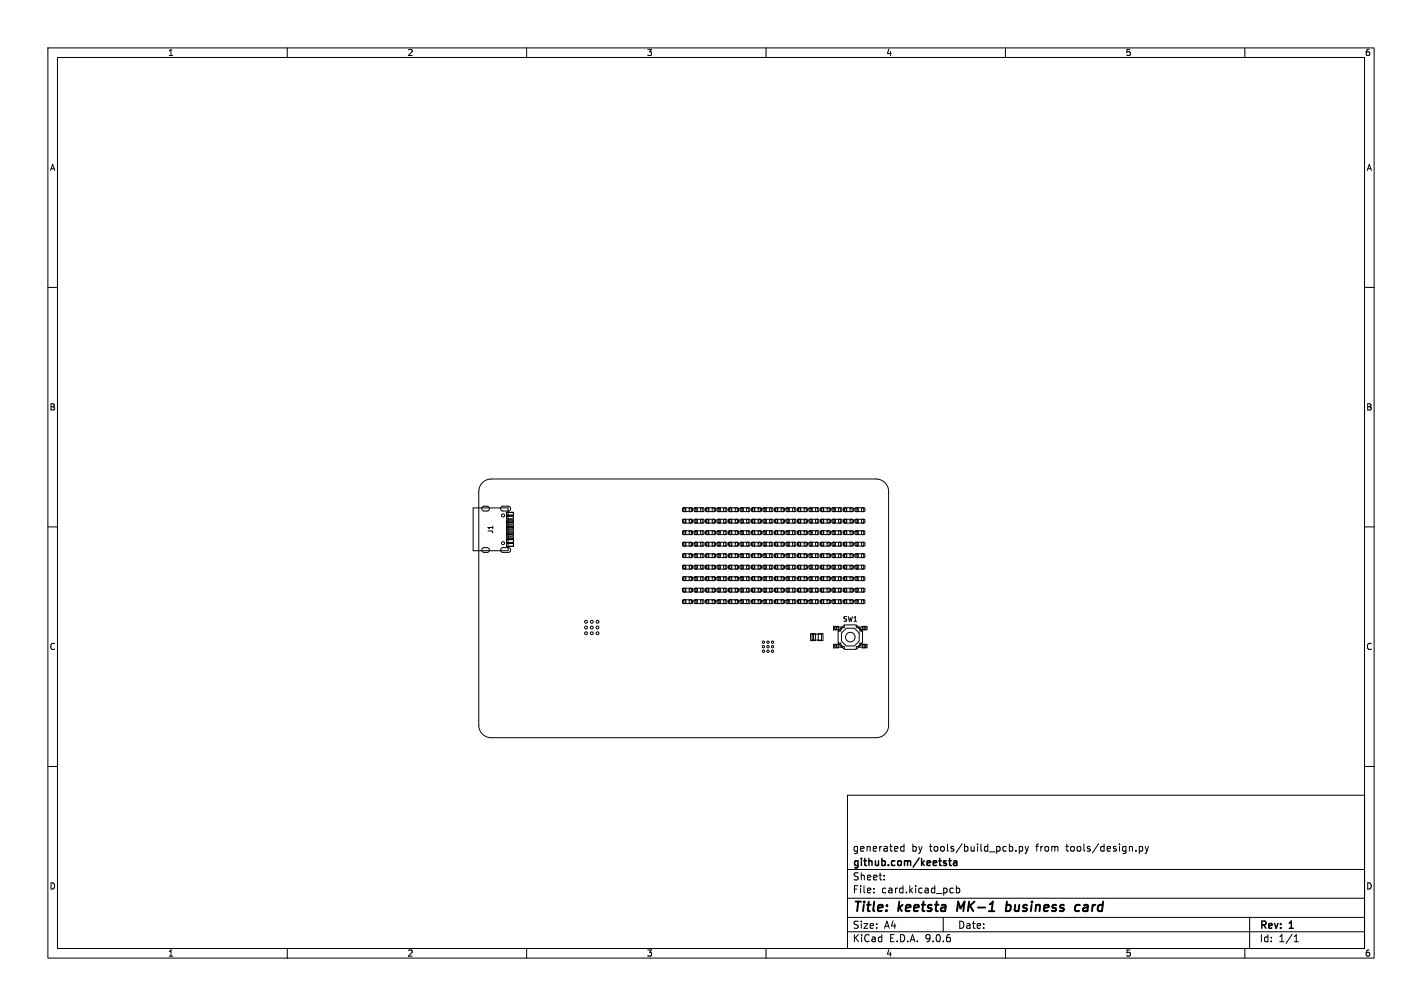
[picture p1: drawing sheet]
<svg xmlns="http://www.w3.org/2000/svg" width="297mm" height="210mm" viewBox="0 0 297 210" stroke-linecap="round" stroke-linejoin="round" font-family="sans-serif">
<defs><g id="words">
<g font-size="2.8">
<text x="178" y="190.9">Title:</text>
<text x="187.7" y="190.9">keetsta</text>
<text x="200.7" y="190.9">MK-1</text>
<text x="211.7" y="190.9">business</text>
<text x="227" y="190.9">card</text>
</g>
<g font-size="2.1">
<text x="178" y="178">generated</text>
<text x="190.4" y="178">by</text>
<text x="194.2" y="178">tools/build_pcb.py</text>
<text x="216.5" y="178">from</text>
<text x="223" y="178">tools/design.py</text>
<text x="178" y="184">Sheet:</text>
<text x="178" y="181.2">github.com/keetsta</text>
<text x="178" y="186.7">File:</text>
<text x="184.1" y="186.7">card.kicad_pcb</text>
<text x="178" y="196.9">KiCad</text>
<text x="178" y="194.1">Size:</text>
<text x="184.7" y="194.1">A4</text>
<text x="185.7" y="196.9">E.D.A.</text>
<text x="193.3" y="196.9">9.0.6</text>
<text x="200" y="194.1">Date:</text>
<text x="263" y="194.3">Rev:</text>
<text x="263" y="196.9">Id:</text>
<text x="267.1" y="196.9">1/1</text>
<text x="269.4" y="194.3">1</text>
</g>
<g font-size="1.8">
<text x="35" y="11.9">1</text>
<text x="85" y="11.9">2</text>
<text x="135" y="11.9">3</text>
<text x="185" y="11.9">4</text>
<text x="235" y="11.9">5</text>
<text x="285" y="11.9">6</text>
<text x="10.3" y="35.9">A</text>
<text x="285.4" y="35.9">A</text>
<text x="10.3" y="85.9">B</text>
<text x="285.3" y="85.9">B</text>
<text x="10.3" y="135.9">C</text>
<text x="285.3" y="135.9">C</text>
<text x="10.3" y="185.9">D</text>
<text x="285.3" y="185.9">D</text>
<text x="35" y="199.9">1</text>
<text x="85" y="199.9">2</text>
<text x="135" y="199.9">3</text>
<text x="185" y="199.9">4</text>
<text x="235" y="199.9">5</text>
<text x="285" y="199.9">6</text>
</g>
<g font-size="1.4">
<text x="103.2" y="111.5" transform="rotate(-90 103.2 111.5)">J1</text>
<text x="176" y="130">SW1</text>
</g>
</g></defs>
<g fill="none" stroke="#000" stroke-width=".21">
<path d="M10 10h277v190h-277zM12 12h273v186h-273zM60 10v2M110 10v2M160 10v2M210 10v2M260 10v2M10 60h2M285 60h2M10 110h2M98.8 106h7.3v9h-7.3zM100.8 100.8a2.6 2.6 0 0 1 1.8-.8h80.4a2.6 2.6 0 0 1 2.6 2.6v48.8a2.6 2.6 0 0 1-2.6 2.6h-80.4a2.6 2.6 0 0 1-2.6-2.6v-48.8a2.6 2.6 0 0 1 .8-1.8z"/>
<path d="M100.8 105.8l.3-.1h.8l.3 .3v.4l-.4 .3-.9-.1-.3-.3zM100.8 114.5l.3-.2 .8 .1 .3 .2v.4l-.4 .3h-.9l-.3-.4zM104.7 105.8l.3-.1h1.3l.3 .2v.4l-.4 .4h-1.3l-.3-.4zM104.7 114.5l.3-.2h1.3l.3 .3v.3l-.4 .4h-1.3l-.3-.4zM105.8 107h1.4v.6h-1.4zM105.8 107.8h1.4v.6h-1.4zM105.8 109.1h1.4v.3h-1.4zM105.8 110.1h1.4v.3h-1.4zM105.8 110.6h1.4v.3h-1.4zM105.8 111.6h1.4v.3h-1.4zM105.8 112.7h1.4v.6h-1.4zM105.8 113.5h1.4v.6h-1.4z"/>
<path d="M105.8 112.1h1.4v.3h-1.4zM105.8 111.1h1.4v.3h-1.4zM105.8 109.6h1.4v.3h-1.4zM105.8 108.6h1.4v.3h-1.4zM142.6 106.1h.6v.6h-.6zM142.6 110.9h.6v.6h-.6zM142.6 113.3h.6v.6h-.6zM142.6 118.1h.6v.6h-.6zM142.6 108.5h.6v.6h-.6zM142.6 115.7h.6v.6h-.6zM142.8 106h1.6v.8h-1.6zM142.8 110.8h1.6v.8h-1.6z"/>
<path d="M142.8 113.2h1.6v.8h-1.6zM142.8 118h1.6v.8h-1.6zM142.8 108.4h1.6v.8h-1.6zM142.8 115.6h1.6v.8h-1.6zM143.2 106v.8M143.2 108.4v.8M143.2 110.8v.8M143.2 113.2v.8M143.2 115.6v.8M143.2 118v.8M144 106.1h.6v.6h-.6zM144 110.9h.6v.6h-.6z"/>
<path d="M144 113.3h.6v.6h-.6zM144 118.1h.6v.6h-.6zM144 108.5h.6v.6h-.6zM144 115.7h.6v.6h-.6zM145 108.5h.6v.6h-.6zM145 106.1h.6v.6h-.6zM145 118.1h.6v.6h-.6zM145 115.7h.6v.6h-.6zM145 113.3h.6v.6h-.6zM145 110.9h.6v.6h-.6zM145.2 108.4h1.6v.8h-1.6zM145.2 106h1.6v.8h-1.6z"/>
<path d="M145.2 118h1.6v.8h-1.6zM145.2 115.6h1.6v.8h-1.6zM145.2 113.2h1.6v.8h-1.6zM145.2 110.8h1.6v.8h-1.6zM145.5 106v.8M145.5 108.4v.8M145.5 110.8v.8M145.5 113.2v.8M145.5 115.6v.8M145.5 118v.8M146.4 108.5h.6v.6h-.6zM146.4 106.1h.6v.6h-.6z"/>
<path d="M146.4 118.1h.6v.6h-.6zM146.4 115.7h.6v.6h-.6zM146.4 113.3h.6v.6h-.6zM146.4 110.9h.6v.6h-.6zM147.4 113.3h.6v.6h-.6zM147.4 108.5h.6v.6h-.6zM147.4 115.7h.6v.6h-.6zM147.4 110.9h.6v.6h-.6zM147.4 106.1h.6v.6h-.6zM147.4 118.1h.6v.6h-.6zM147.6 113.2h1.6v.8h-1.6zM147.6 108.4h1.6v.8h-1.6z"/>
<path d="M147.6 115.6h1.6v.8h-1.6zM147.6 110.8h1.6v.8h-1.6zM147.6 106h1.6v.8h-1.6zM147.6 118h1.6v.8h-1.6zM147.9 106v.8M147.9 108.4v.8M147.9 110.8v.8M147.9 113.2v.8M147.9 115.6v.8M147.9 118v.8M148.8 113.3h.6v.6h-.6zM148.8 108.5h.6v.6h-.6z"/>
<path d="M148.8 115.7h.6v.6h-.6zM148.8 110.9h.6v.6h-.6zM148.8 106.1h.6v.6h-.6zM148.8 118.1h.6v.6h-.6zM149.8 118.1h.6v.6h-.6zM149.8 113.3h.6v.6h-.6zM149.8 108.5h.6v.6h-.6zM149.8 106.1h.6v.6h-.6zM149.8 110.9h.6v.6h-.6zM149.8 115.7h.6v.6h-.6zM150 118h1.6v.8h-1.6zM150 113.2h1.6v.8h-1.6z"/>
<path d="M150 108.4h1.6v.8h-1.6zM150 106h1.6v.8h-1.6zM150 110.8h1.6v.8h-1.6zM150 115.6h1.6v.8h-1.6zM150.3 106v.8M150.3 108.4v.8M150.3 110.8v.8M150.3 113.2v.8M150.3 115.6v.8M150.3 118v.8M151.2 118.1h.6v.6h-.6zM151.2 113.3h.6v.6h-.6z"/>
<path d="M151.2 108.5h.6v.6h-.6zM151.2 106.1h.6v.6h-.6zM151.2 110.9h.6v.6h-.6zM151.2 115.7h.6v.6h-.6zM152.2 115.7h.6v.6h-.6zM152.2 118.1h.6v.6h-.6zM152.2 113.3h.6v.6h-.6zM152.2 110.9h.6v.6h-.6zM152.2 108.5h.6v.6h-.6zM152.2 106.1h.6v.6h-.6zM152.4 115.6h1.6v.8h-1.6zM152.4 118h1.6v.8h-1.6z"/>
<path d="M152.4 113.2h1.6v.8h-1.6zM152.4 110.8h1.6v.8h-1.6zM152.4 108.4h1.6v.8h-1.6zM152.4 106h1.6v.8h-1.6zM152.8 106v.8M152.8 108.4v.8M152.8 110.8v.8M152.8 113.2v.8M152.8 115.6v.8M152.8 118v.8M153.6 115.7h.6v.6h-.6zM153.6 118.1h.6v.6h-.6z"/>
<path d="M153.6 113.3h.6v.6h-.6zM153.6 110.9h.6v.6h-.6zM153.6 108.5h.6v.6h-.6zM153.6 106.1h.6v.6h-.6zM154.6 115.7h.6v.6h-.6zM154.6 110.9h.6v.6h-.6zM154.6 118.1h.6v.6h-.6zM154.6 113.3h.6v.6h-.6zM154.6 106.1h.6v.6h-.6zM154.6 108.5h.6v.6h-.6zM154.8 115.6h1.6v.8h-1.6zM154.8 110.8h1.6v.8h-1.6z"/>
<path d="M154.8 118h1.6v.8h-1.6zM154.8 113.2h1.6v.8h-1.6zM154.8 106h1.6v.8h-1.6zM154.8 108.4h1.6v.8h-1.6zM155.1 106v.8M155.1 108.4v.8M155.1 110.8v.8M155.1 113.2v.8M155.1 115.6v.8M155.1 118v.8M156 115.7h.6v.6h-.6zM156 110.9h.6v.6h-.6z"/>
<path d="M156 118.1h.6v.6h-.6zM156 113.3h.6v.6h-.6zM156 106.1h.6v.6h-.6zM156 108.5h.6v.6h-.6zM157 115.7h.6v.6h-.6zM157 108.5h.6v.6h-.6zM157 118.1h.6v.6h-.6zM157 113.3h.6v.6h-.6zM157 110.9h.6v.6h-.6zM157 106.1h.6v.6h-.6zM157.2 115.6h1.6v.8h-1.6zM157.2 108.4h1.6v.8h-1.6z"/>
<path d="M157.2 118h1.6v.8h-1.6zM157.2 113.2h1.6v.8h-1.6zM157.2 110.8h1.6v.8h-1.6zM157.2 106h1.6v.8h-1.6zM157.5 106v.8M157.5 108.4v.8M157.5 110.8v.8M157.5 113.2v.8M157.5 115.6v.8M157.5 118v.8M158.4 115.7h.6v.6h-.6zM158.4 108.5h.6v.6h-.6z"/>
<path d="M158.4 118.1h.6v.6h-.6zM158.4 113.3h.6v.6h-.6zM158.4 110.9h.6v.6h-.6zM158.4 106.1h.6v.6h-.6zM159.4 118.1h.6v.6h-.6zM159.4 108.5h.6v.6h-.6zM159.4 106.1h.6v.6h-.6zM159.4 113.3h.6v.6h-.6zM159.4 115.7h.6v.6h-.6zM159.4 110.9h.6v.6h-.6zM159.6 118h1.6v.8h-1.6zM159.6 108.4h1.6v.8h-1.6z"/>
<path d="M159.6 106h1.6v.8h-1.6zM159.6 113.2h1.6v.8h-1.6zM159.6 115.6h1.6v.8h-1.6zM159.6 110.8h1.6v.8h-1.6zM159.9 106v.8M159.9 108.4v.8M159.9 110.8v.8M159.9 113.2v.8M159.9 115.6v.8M159.9 118v.8M160.8 118.1h.6v.6h-.6zM160.8 108.5h.6v.6h-.6z"/>
<path d="M160.8 106.1h.6v.6h-.6zM160.8 113.3h.6v.6h-.6zM160.8 115.7h.6v.6h-.6zM160.8 110.9h.6v.6h-.6zM161.8 113.3h.6v.6h-.6zM161.8 115.7h.6v.6h-.6zM161.8 106.1h.6v.6h-.6zM161.8 110.9h.6v.6h-.6zM161.8 108.5h.6v.6h-.6zM161.8 118.1h.6v.6h-.6zM162 113.2h1.6v.8h-1.6zM162 115.6h1.6v.8h-1.6z"/>
<path d="M162 106h1.6v.8h-1.6zM162 110.8h1.6v.8h-1.6zM162 108.4h1.6v.8h-1.6zM162 118h1.6v.8h-1.6zM162.4 106v.8M162.4 108.4v.8M162.4 110.8v.8M162.4 113.2v.8M162.4 115.6v.8M162.4 118v.8M163.2 113.3h.6v.6h-.6zM163.2 115.7h.6v.6h-.6z"/>
<path d="M163.2 106.1h.6v.6h-.6zM163.2 110.9h.6v.6h-.6zM163.2 108.5h.6v.6h-.6zM163.2 118.1h.6v.6h-.6zM164.2 115.7h.6v.6h-.6zM164.2 113.3h.6v.6h-.6zM164.2 106.1h.6v.6h-.6zM164.2 118.1h.6v.6h-.6zM164.2 110.9h.6v.6h-.6zM164.2 108.5h.6v.6h-.6zM164.4 115.6h1.6v.8h-1.6zM164.4 113.2h1.6v.8h-1.6z"/>
<path d="M164.4 106h1.6v.8h-1.6zM164.4 118h1.6v.8h-1.6zM164.4 110.8h1.6v.8h-1.6zM164.4 108.4h1.6v.8h-1.6zM164.7 106v.8M164.7 108.4v.8M164.7 110.8v.8M164.7 113.2v.8M164.7 115.6v.8M164.7 118v.8M165.6 115.7h.6v.6h-.6zM165.6 113.3h.6v.6h-.6z"/>
<path d="M165.6 106.1h.6v.6h-.6zM165.6 118.1h.6v.6h-.6zM165.6 110.9h.6v.6h-.6zM165.6 108.5h.6v.6h-.6zM166.6 110.9h.6v.6h-.6zM166.6 118.1h.6v.6h-.6zM166.6 113.3h.6v.6h-.6zM166.6 115.7h.6v.6h-.6zM166.6 106.1h.6v.6h-.6zM166.6 108.5h.6v.6h-.6zM166.8 110.8h1.6v.8h-1.6zM166.8 118h1.6v.8h-1.6z"/>
<path d="M166.8 113.2h1.6v.8h-1.6zM166.8 115.6h1.6v.8h-1.6zM166.8 106h1.6v.8h-1.6zM166.8 108.4h1.6v.8h-1.6zM167.1 106v.8M167.1 108.4v.8M167.1 110.8v.8M167.1 113.2v.8M167.1 115.6v.8M167.1 118v.8M168 110.9h.6v.6h-.6zM168 118.1h.6v.6h-.6z"/>
<path d="M168 113.3h.6v.6h-.6zM168 115.7h.6v.6h-.6zM168 106.1h.6v.6h-.6zM168 108.5h.6v.6h-.6zM169 108.5h.6v.6h-.6zM169 113.3h.6v.6h-.6zM169 118.1h.6v.6h-.6zM169 106.1h.6v.6h-.6zM169 110.9h.6v.6h-.6zM169 115.7h.6v.6h-.6zM169.2 108.4h1.6v.8h-1.6zM169.2 113.2h1.6v.8h-1.6z"/>
<path d="M169.2 118h1.6v.8h-1.6zM169.2 106h1.6v.8h-1.6zM169.2 110.8h1.6v.8h-1.6zM169.2 115.6h1.6v.8h-1.6zM169.5 106v.8M169.5 108.4v.8M169.5 110.8v.8M169.5 113.2v.8M169.5 115.6v.8M169.5 118v.8M170.4 108.5h.6v.6h-.6zM170.4 113.3h.6v.6h-.6z"/>
<path d="M170.4 118.1h.6v.6h-.6zM170.4 106.1h.6v.6h-.6zM170.4 110.9h.6v.6h-.6zM170.4 115.7h.6v.6h-.6zM171.4 106.1h.6v.6h-.6zM171.4 115.7h.6v.6h-.6zM171.4 108.5h.6v.6h-.6zM171.4 118.1h.6v.6h-.6zM171.4 113.3h.6v.6h-.6zM171.4 110.9h.6v.6h-.6zM171.6 106h1.6v.8h-1.6zM171.6 115.6h1.6v.8h-1.6z"/>
<path d="M171.6 108.4h1.6v.8h-1.6zM171.6 118h1.6v.8h-1.6zM171.6 113.2h1.6v.8h-1.6zM171.6 110.8h1.6v.8h-1.6zM172 106v.8M172 108.4v.8M172 110.8v.8M172 113.2v.8M172 115.6v.8M172 118v.8M172.8 106.1h.6v.6h-.6zM172.8 115.7h.6v.6h-.6z"/>
<path d="M172.8 108.5h.6v.6h-.6zM172.8 118.1h.6v.6h-.6zM172.8 113.3h.6v.6h-.6zM172.8 110.9h.6v.6h-.6zM173.8 118.1h.6v.6h-.6zM173.8 106.1h.6v.6h-.6zM173.8 110.9h.6v.6h-.6zM173.8 115.7h.6v.6h-.6zM173.8 113.3h.6v.6h-.6zM173.8 108.5h.6v.6h-.6zM174 118h1.6v.8h-1.6zM174 106h1.6v.8h-1.6z"/>
<path d="M174 110.8h1.6v.8h-1.6zM174 115.6h1.6v.8h-1.6zM174 113.2h1.6v.8h-1.6zM174 108.4h1.6v.8h-1.6zM174.4 106v.8M174.4 108.4v.8M174.4 110.8v.8M174.4 113.2v.8M174.4 115.6v.8M174.4 118v.8M175.2 118.1h.6v.6h-.6zM175.2 106.1h.6v.6h-.6z"/>
<path d="M175.2 110.9h.6v.6h-.6zM175.2 115.7h.6v.6h-.6zM175.2 113.3h.6v.6h-.6zM175.2 108.5h.6v.6h-.6zM176.2 110.9h.6v.6h-.6zM176.2 108.5h.6v.6h-.6zM176.2 118.1h.6v.6h-.6zM176.2 106.1h.6v.6h-.6zM176.2 113.3h.6v.6h-.6zM176.2 115.7h.6v.6h-.6zM176.4 110.8h1.6v.8h-1.6zM176.4 108.4h1.6v.8h-1.6z"/>
<path d="M176.4 118h1.6v.8h-1.6zM176.4 106h1.6v.8h-1.6zM176.4 113.2h1.6v.8h-1.6zM176.4 115.6h1.6v.8h-1.6zM176.8 106v.8M176.8 108.4v.8M176.8 110.8v.8M176.8 113.2v.8M176.8 115.6v.8M176.8 118v.8M177.6 110.9h.6v.6h-.6zM177.6 108.5h.6v.6h-.6z"/>
<path d="M177.6 118.1h.6v.6h-.6zM177.6 106.1h.6v.6h-.6zM177.6 113.3h.6v.6h-.6zM177.6 115.7h.6v.6h-.6zM178.6 106.1h.6v.6h-.6zM178.6 118.1h.6v.6h-.6zM178.6 113.3h.6v.6h-.6zM178.6 108.5h.6v.6h-.6zM178.6 115.7h.6v.6h-.6zM178.6 110.9h.6v.6h-.6zM178.8 106h1.6v.8h-1.6zM178.8 118h1.6v.8h-1.6z"/>
<path d="M178.8 113.2h1.6v.8h-1.6zM178.8 108.4h1.6v.8h-1.6zM178.8 115.6h1.6v.8h-1.6zM178.8 110.8h1.6v.8h-1.6zM179.1 106v.8M179.1 108.4v.8M179.1 110.8v.8M179.1 113.2v.8M179.1 115.6v.8M179.1 118v.8M180 106.1h.6v.6h-.6zM180 118.1h.6v.6h-.6z"/>
<path d="M180 113.3h.6v.6h-.6zM180 108.5h.6v.6h-.6zM180 115.7h.6v.6h-.6zM180 110.9h.6v.6h-.6zM285 110h2M142.6 122.9h.6v.6h-.6zM142.6 120.5h.6v.6h-.6zM142.6 125.3h.6v.6h-.6zM142.8 122.8h1.6v.8h-1.6zM142.8 120.4h1.6v.8h-1.6zM142.8 125.2h1.6v.8h-1.6zM143.2 120.4v.8"/>
<path d="M143.2 122.8v.8M143.2 125.2v.8M144 122.9h.6v.6h-.6zM144 120.5h.6v.6h-.6zM144 125.3h.6v.6h-.6zM145 125.3h.6v.6h-.6zM145 120.5h.6v.6h-.6zM145 122.9h.6v.6h-.6zM145.2 125.2h1.6v.8h-1.6zM145.2 120.4h1.6v.8h-1.6zM145.2 122.8h1.6v.8h-1.6zM145.5 120.4v.8"/>
<path d="M145.5 122.8v.8M145.5 125.2v.8M146.4 125.3h.6v.6h-.6zM146.4 120.5h.6v.6h-.6zM146.4 122.9h.6v.6h-.6zM147.4 120.5h.6v.6h-.6zM147.4 125.3h.6v.6h-.6zM147.4 122.9h.6v.6h-.6zM147.6 120.4h1.6v.8h-1.6zM147.6 125.2h1.6v.8h-1.6zM147.6 122.8h1.6v.8h-1.6zM147.9 120.4v.8"/>
<path d="M147.9 122.8v.8M147.9 125.2v.8M148.8 120.5h.6v.6h-.6zM148.8 125.3h.6v.6h-.6zM148.8 122.9h.6v.6h-.6zM149.8 125.3h.6v.6h-.6zM149.8 120.5h.6v.6h-.6zM149.8 122.9h.6v.6h-.6zM150 125.2h1.6v.8h-1.6zM150 120.4h1.6v.8h-1.6zM150 122.8h1.6v.8h-1.6zM150.3 120.4v.8"/>
<path d="M150.3 122.8v.8M150.3 125.2v.8M151.2 125.3h.6v.6h-.6zM151.2 120.5h.6v.6h-.6zM151.2 122.9h.6v.6h-.6zM152.2 120.5h.6v.6h-.6zM152.2 125.3h.6v.6h-.6zM152.2 122.9h.6v.6h-.6zM152.4 120.4h1.6v.8h-1.6zM152.4 125.2h1.6v.8h-1.6zM152.4 122.8h1.6v.8h-1.6zM152.8 120.4v.8"/>
<path d="M152.8 122.8v.8M152.8 125.2v.8M153.6 120.5h.6v.6h-.6zM153.6 125.3h.6v.6h-.6zM153.6 122.9h.6v.6h-.6zM154.6 122.9h.6v.6h-.6zM154.6 125.3h.6v.6h-.6zM154.6 120.5h.6v.6h-.6zM154.8 122.8h1.6v.8h-1.6zM154.8 125.2h1.6v.8h-1.6zM154.8 120.4h1.6v.8h-1.6zM155.1 120.4v.8"/>
<path d="M155.1 122.8v.8M155.1 125.2v.8M156 122.9h.6v.6h-.6zM156 125.3h.6v.6h-.6zM156 120.5h.6v.6h-.6zM157 125.3h.6v.6h-.6zM157 120.5h.6v.6h-.6zM157 122.9h.6v.6h-.6zM157.2 125.2h1.6v.8h-1.6zM157.2 120.4h1.6v.8h-1.6zM157.2 122.8h1.6v.8h-1.6zM157.5 120.4v.8"/>
<path d="M157.5 122.8v.8M157.5 125.2v.8M158.4 125.3h.6v.6h-.6zM158.4 120.5h.6v.6h-.6zM158.4 122.9h.6v.6h-.6zM159.4 122.9h.6v.6h-.6zM159.4 125.3h.6v.6h-.6zM159.4 120.5h.6v.6h-.6zM159.6 122.8h1.6v.8h-1.6zM159.6 125.2h1.6v.8h-1.6zM159.6 120.4h1.6v.8h-1.6zM159.9 120.4v.8"/>
<path d="M159.9 122.8v.8M159.9 125.2v.8M160.8 122.9h.6v.6h-.6zM160.8 125.3h.6v.6h-.6zM160.8 120.5h.6v.6h-.6zM161.8 122.9h.6v.6h-.6zM161.8 120.5h.6v.6h-.6zM161.8 125.3h.6v.6h-.6zM162 122.8h1.6v.8h-1.6zM162 120.4h1.6v.8h-1.6zM162 125.2h1.6v.8h-1.6zM162.4 120.4v.8"/>
<path d="M162.4 122.8v.8M162.4 125.2v.8M163.2 122.9h.6v.6h-.6zM163.2 120.5h.6v.6h-.6zM163.2 125.3h.6v.6h-.6zM164.2 120.5h.6v.6h-.6zM164.2 125.3h.6v.6h-.6zM164.2 122.9h.6v.6h-.6zM164.4 120.4h1.6v.8h-1.6zM164.4 125.2h1.6v.8h-1.6zM164.4 122.8h1.6v.8h-1.6zM164.7 120.4v.8"/>
<path d="M164.7 122.8v.8M164.7 125.2v.8M165.6 120.5h.6v.6h-.6zM165.6 125.3h.6v.6h-.6zM165.6 122.9h.6v.6h-.6zM166.6 122.9h.6v.6h-.6zM166.6 120.5h.6v.6h-.6zM166.6 125.3h.6v.6h-.6zM166.8 122.8h1.6v.8h-1.6zM166.8 120.4h1.6v.8h-1.6zM166.8 125.2h1.6v.8h-1.6zM167.1 120.4v.8"/>
<path d="M167.1 122.8v.8M167.1 125.2v.8M168 122.9h.6v.6h-.6zM168 120.5h.6v.6h-.6zM168 125.3h.6v.6h-.6zM169 125.3h.6v.6h-.6zM169 120.5h.6v.6h-.6zM169 122.9h.6v.6h-.6zM169.2 125.2h1.6v.8h-1.6zM169.2 120.4h1.6v.8h-1.6zM169.2 122.8h1.6v.8h-1.6zM169.3 132.3h1v1.4h-1z"/>
<path d="M169.5 120.4v.8M169.5 122.8v.8M169.5 125.2v.8M169.6 132.4h2v1.2h-2zM169.9 132.4v1.2M170.4 125.3h.6v.6h-.6zM170.4 120.5h.6v.6h-.6zM170.4 122.9h.6v.6h-.6zM170.9 132.3h1v1.4h-1zM171.4 122.9h.6v.6h-.6zM171.4 125.3h.6v.6h-.6zM171.4 120.5h.6v.6h-.6z"/>
<path d="M171.6 122.8h1.6v.8h-1.6zM171.6 125.2h1.6v.8h-1.6zM171.6 120.4h1.6v.8h-1.6zM172 120.4v.8M172 122.8v.8M172 125.2v.8M172.8 122.9h.6v.6h-.6zM172.8 125.3h.6v.6h-.6zM172.8 120.5h.6v.6h-.6zM173.8 122.9h.6v.6h-.6zM173.8 125.3h.6v.6h-.6zM173.8 120.5h.6v.6h-.6z"/>
<path d="M174 122.8h1.6v.8h-1.6zM174 125.2h1.6v.8h-1.6zM174 120.4h1.6v.8h-1.6zM174.1 130.8h1v.7h-1zM174.1 134.5h1v.8h-1zM174.4 130.9h1.5l-.5 .5h-1zM174.4 134.6h1l.5 .5h-1.5zM174.4 120.4v.8M174.4 122.8v.8M174.4 125.2v.8M174.7 130.9v.5M174.7 134.6v.5"/>
<path d="M175 131.8h.6v-.4l.4-.4h.3v-.5h2.5v.5h.4l.4 .4v.4h.5v2.5h-.5v.3l-.4 .4h-.4v.6h-2.5v-.6h-.3l-.4-.4v-.3h-.6zM175.2 134.3v.1l1.1 1M175.2 122.9h.6v.6h-.6zM175.2 125.3h.6v.6h-.6zM175.2 120.5h.6v.6h-.6zM175.7 132.2l1.1-1h1.6l1.1 1v1.7l-1.1 1h-1.6l-1.1-1zM176.2 125.3h.6v.6h-.6zM176.2 122.9h.6v.6h-.6zM176.2 120.5h.6v.6h-.6zM176.3 130.6l-1.1 1v.2M176.4 125.2h1.6v.8h-1.6zM176.4 122.8h1.6v.8h-1.6z"/>
<path d="M176.4 120.4h1.6v.8h-1.6zM176.8 120.4v.8M176.8 122.8v.8M176.8 125.2v.8M177.6 125.3h.6v.6h-.6zM177.6 122.9h.6v.6h-.6zM177.6 120.5h.6v.6h-.6zM178.6 120.5h.6v.6h-.6zM178.6 125.3h.6v.6h-.6zM178.6 122.9h.6v.6h-.6zM178.8 120.4h1.6v.8h-1.6zM178.8 125.2h1.6v.8h-1.6z"/>
<path d="M178.8 122.8h1.6v.8h-1.6zM178.8 130.6l1.2 1v.2M179.1 120.4v.8M179.1 122.8v.8M179.1 125.2v.8M179.3 130.9h1.6v.5h-1.1zM179.8 134.6h1.1v.5h-1.6zM180 134.3v.1l-1.2 1M180 120.5h.6v.6h-.6zM180 125.3h.6v.6h-.6zM180 122.9h.6v.6h-.6zM180.1 130.8h1v.7h-1z"/>
<path d="M180.1 134.5h1v.8h-1zM180.5 130.9v.5M180.5 134.6v.5M10 160h2M177 166h108v32h-108zM188.8 176.2v1.5M188.8 176.8l-.4-.1-.3 .3 .1 .6h.6M212.2 177.6v.1M212.9 176.8l.4-.1 .3 .3-.1 .6h-.6M212.9 176.7v1.5M214.1 176.7l.4 1M214.5 177.7l-.4 .5"/>
<path d="M214.8 176.7l-.3 1M238 176.8l.4-.1 .3 .3-.2 .6h-.5M238 176.7v1.5M239.2 176.7l.3 1M239.5 177.7l-.3 .5M239.9 176.7l-.4 1M285 160h2M60 198v2M110 198v2M160 198v2M177 194.5h108M177 191.5h108"/>
<path d="M177 187.5h108M177 181.5h108M182.5 186.3v.1M182.5 185.5v.1M184.7 183.6v.1M184.7 182.8v.1M197 191.5v3M198.7 185.4l.4 .1M199.1 186.3l-.4 .1M199.7 185.5l.5-.1 .3 .3-.2 .6h-.6M199.7 184.9v1.5M210 198v2"/>
<path d="M260 198v2M261 191.5v6.5M270.3 196.6h.9M270.3 195.5l.4-.4v1.5"/>
<circle cx="105.1" cy="113.4" r=".32"/>
<circle cx="105.1" cy="107.6" r=".32"/>
<circle cx="122.4" cy="129.8" r=".3"/>
<circle cx="122.4" cy="131" r=".3"/>
<circle cx="122.4" cy="132.2" r=".3"/>
<circle cx="123.6" cy="129.8" r=".3"/>
<circle cx="123.6" cy="131" r=".3"/>
<circle cx="123.6" cy="132.2" r=".3"/>
<circle cx="124.8" cy="129.8" r=".3"/>
<circle cx="124.8" cy="131" r=".3"/>
<circle cx="124.8" cy="132.2" r=".3"/>
<circle cx="159.4" cy="134.1" r=".25"/>
<circle cx="159.4" cy="135.9" r=".25"/>
<circle cx="159.4" cy="135" r=".25"/>
<circle cx="160.4" cy="135.9" r=".25"/>
<circle cx="160.4" cy="135" r=".25"/>
<circle cx="160.4" cy="134.1" r=".25"/>
<circle cx="161.3" cy="135.9" r=".25"/>
<circle cx="161.3" cy="135" r=".25"/>
<circle cx="161.3" cy="134.1" r=".25"/>
<circle cx="177.6" cy="133" r="1"/>
</g>
<path d="M200.1 188.2l-.2 2M210.2 189h.8M210.3 188.2l-.2 2M210.9 190a.66 .66 0 0 1-.8 .1M224.8 189h.8M225.4 190.1l-.6 .1M226.3 189.5v.6" fill="none" stroke="#000" stroke-width=".4"/>
<path d="M198.1 179.7h.6M198.3 179.2v1.3l.4 .2M199.2 179.8h.6v.9M199.8 180l-.5 .1-.2 .2 .2 .4 .5-.1" fill="none" stroke="#000" stroke-width=".3"/>
<use href="#words"/>
</svg>
